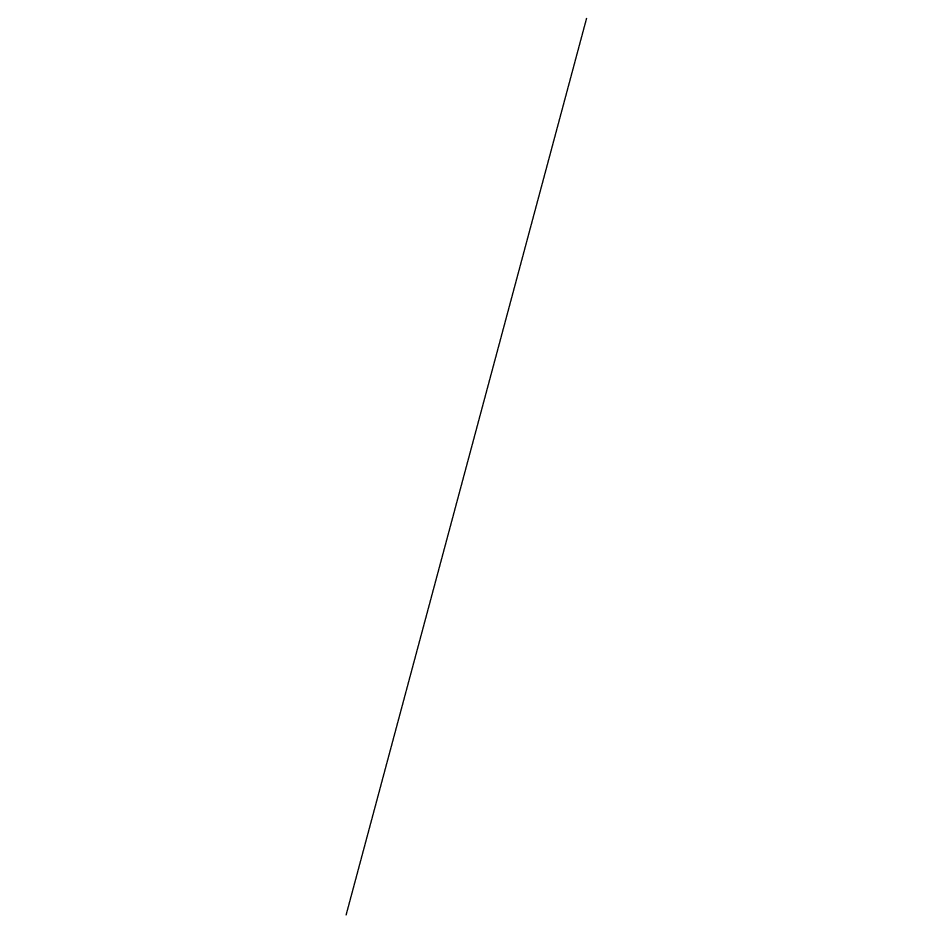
# Model space of a CAD drawing. Extents: x 5.75 to 6.433, y 1 to 1.683.
import ezdxf

# ---------------------------------------------------------------- set-up
doc = ezdxf.new("R2010")
doc.units = 0
doc.layers.get('0').update_dxf_attribs({"linetype": 'CONTINUOUS'})

# ---------------------------------------------------------------- blocks, each defined once
blk = doc.blocks.new('BLOCK1')
at = {"color": 0}
blk.add_line((0, 0), (1, 1), dxfattribs=at)

msp = doc.modelspace()

# ---------------------------------------------------------------- block references
at = {"color": 0, "xscale": 0.5, "yscale": 0.5, "zscale": 0.5, "rotation": 30}
msp.add_blockref('BLOCK1', (6, 1), dxfattribs=at)

doc.saveas('drawing.dxf')
